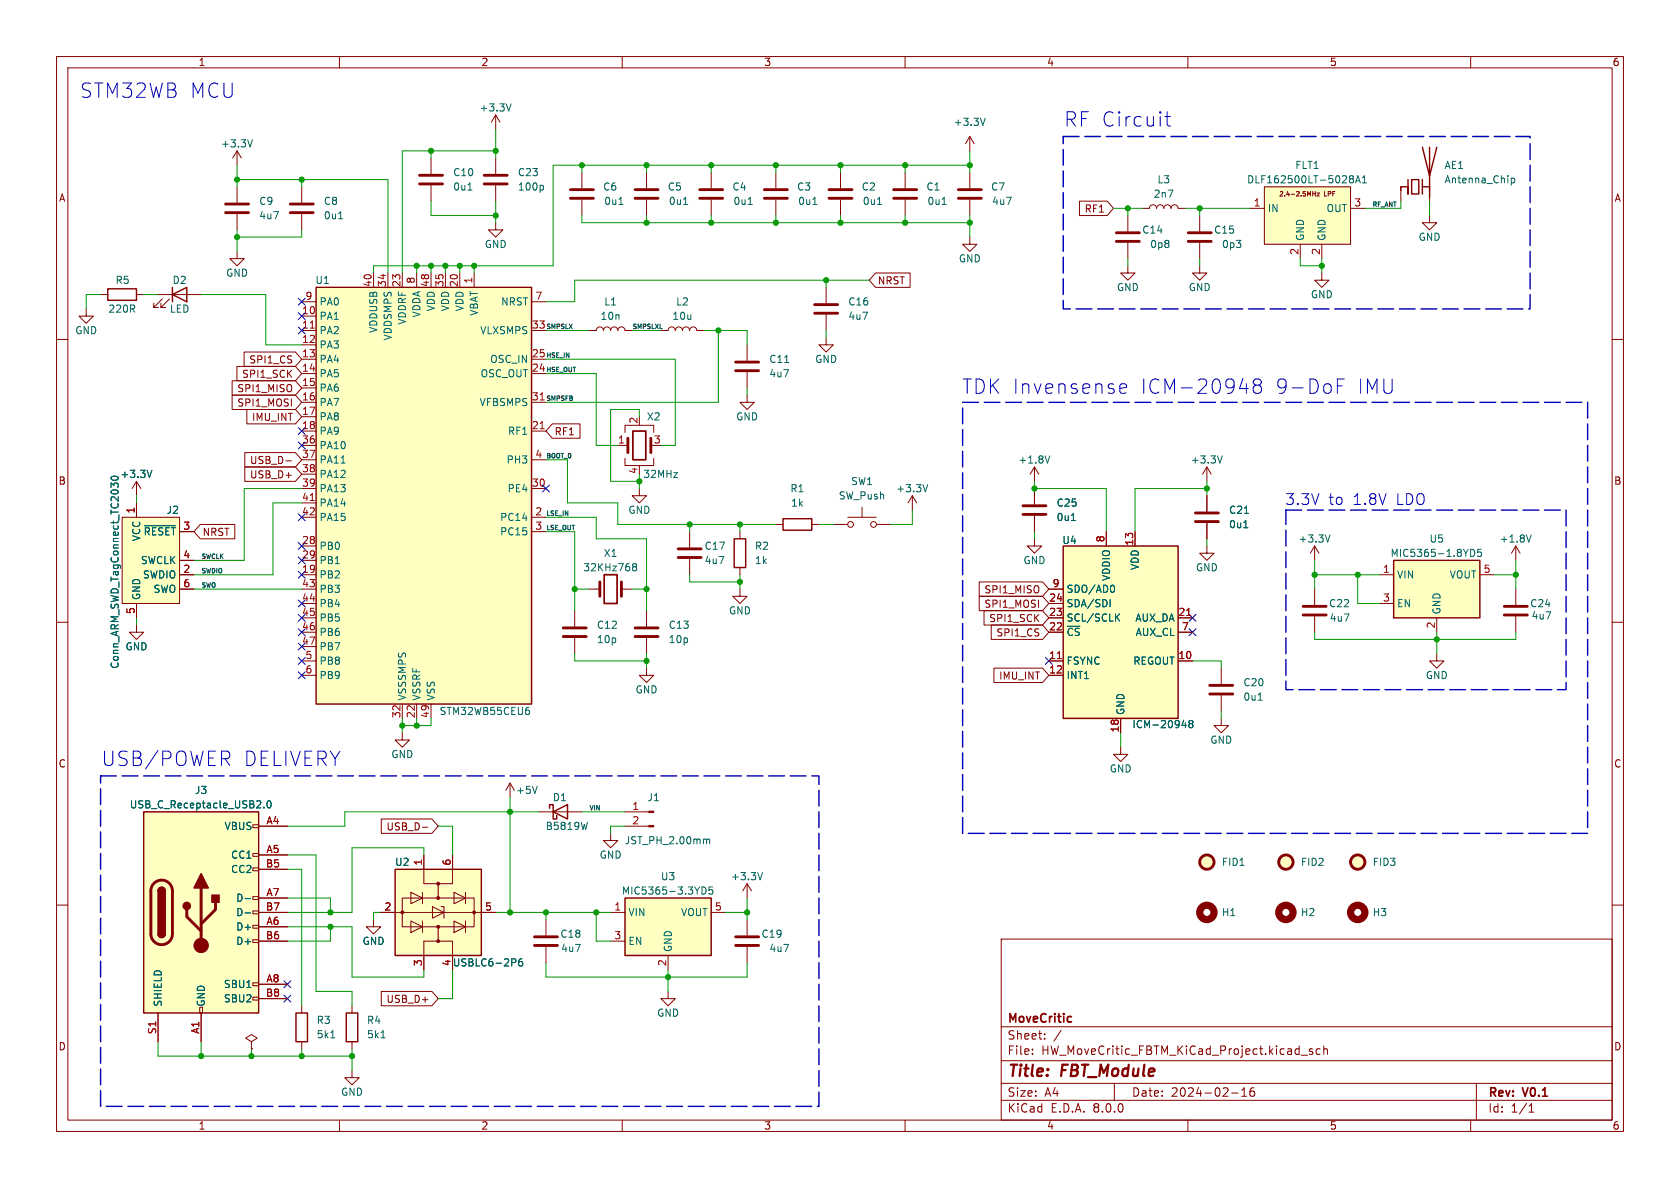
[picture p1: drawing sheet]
<svg xmlns="http://www.w3.org/2000/svg" width="297mm" height="210mm" viewBox="0 0 297 210" stroke-linecap="round" stroke-linejoin="round" font-family="sans-serif">
<defs><g id="words">
<g font-size="3.5" fill="#0000c2">
<text x="14" y="17.5">STM32WB MCU</text>
<text x="188" y="22.6">RF Circuit</text>
<text x="169.9" y="69.9">TDK Invensense</text>
<text x="201.4" y="69.9">ICM-20948</text>
<text x="225.2" y="69.9">9-DoF</text>
<text x="239.6" y="69.9">IMU</text>
<text x="17.8" y="135.6">USB/POWER</text>
<text x="42.9" y="135.6">DELIVERY</text>
</g>
<g font-size="2.8" fill="#840000">
<text x="178" y="190.9">Title:</text>
<text x="187.7" y="190.9">FBT_Module</text>
</g>
<g font-size="2.7" fill="#0000c2">
<text x="227.1" y="89.4">3.3V</text>
<text x="234.8" y="89.4">to</text>
<text x="239.1" y="89.4">1.8V</text>
<text x="246.8" y="89.4">LDO</text>
</g>
<g font-size="2.1" fill="#840000">
<text x="178" y="184">Sheet:</text>
<text x="178" y="181.2">MoveCritic</text>
<text x="178" y="186.7">File:</text>
<text x="184.1" y="186.7">HW_MoveCritic_FBTM_KiCad_Project.kicad_sch</text>
<text x="178" y="196.9">KiCad</text>
<text x="178" y="194.1">Size:</text>
<text x="184.7" y="194.1">A4</text>
<text x="185.7" y="196.9">E.D.A.</text>
<text x="193.3" y="196.9">8.0.0</text>
<text x="200" y="194.1">Date:</text>
<text x="207" y="194.1">2024-02-16</text>
<text x="263" y="194.3">Rev:</text>
<text x="263" y="196.9">Id:</text>
<text x="267.1" y="196.9">1/1</text>
<text x="269.4" y="194.3">V0.1</text>
</g>
<g font-size="1.8" fill="#840000">
<text x="35" y="11.9">1</text>
<text x="85" y="11.9">2</text>
<text x="135" y="11.9">3</text>
<text x="185" y="11.9">4</text>
<text x="235" y="11.9">5</text>
<text x="285" y="11.9">6</text>
<text x="10.3" y="35.9">A</text>
<text x="285.3" y="35.9">A</text>
<text x="191.6" y="37.8">RF1</text>
<text x="155.1" y="50.5">NRST</text>
<text x="44" y="64.5">SPI1_CS</text>
<text x="41.9" y="69.5">SPI1_MISO</text>
<text x="42.7" y="67">SPI1_SCK</text>
<text x="41.9" y="72.1">SPI1_MOSI</text>
<text x="44.5" y="74.6">IMU_INT</text>
<text x="97.9" y="77.2">RF1</text>
<text x="44.1" y="82.2">USB_D-</text>
<text x="10.3" y="85.9">B</text>
<text x="44.1" y="84.8">USB_D+</text>
<text x="285.3" y="85.9">B</text>
<text x="35.7" y="94.9">NRST</text>
<text x="173.9" y="107.6">SPI1_MOSI</text>
<text x="173.9" y="105.1">SPI1_MISO</text>
<text x="174.8" y="110.2">SPI1_SCK</text>
<text x="176" y="112.7">SPI1_CS</text>
<text x="176.5" y="120.3">IMU_INT</text>
<text x="10.3" y="135.9">C</text>
<text x="285.3" y="135.9">C</text>
<text x="68.2" y="147">USB_D-</text>
<text x="68.2" y="177.5">USB_D+</text>
<text x="10.3" y="185.9">D</text>
<text x="285.3" y="185.9">D</text>
<text x="35" y="199.9">1</text>
<text x="85" y="199.9">2</text>
<text x="135" y="199.9">3</text>
<text x="185" y="199.9">4</text>
<text x="235" y="199.9">5</text>
<text x="285" y="199.9">6</text>
</g>
<g font-size="1.8" fill="#006464">
<text x="84.7" y="19.9">+3.3V</text>
<text x="168.5" y="22.5">+3.3V</text>
<text x="39" y="26.3">+3.3V</text>
<text x="80" y="31.3">C10</text>
<text x="80" y="33.9">0u1</text>
<text x="91.4" y="33.9">100p</text>
<text x="91.4" y="31.3">C23</text>
<text x="106.5" y="33.9">C6</text>
<text x="118" y="33.9">C5</text>
<text x="129.4" y="33.9">C4</text>
<text x="140.8" y="33.9">C3</text>
<text x="152.2" y="33.9">C2</text>
<text x="163.7" y="33.9">C1</text>
<text x="175.1" y="33.9">C7</text>
<text x="203.9" y="35.2">2n7</text>
<text x="204.5" y="32.6">L3</text>
<text x="220.4" y="32.6">DLF162500LT-5028A1</text>
<text x="228.9" y="30.1">FLT1</text>
<text x="255.3" y="30.1">AE1</text>
<text x="255.3" y="32.6">Antenna_Chip</text>
<text x="45.7" y="36.4">C9</text>
<text x="45.7" y="39">4u7</text>
<text x="57.2" y="36.4">C8</text>
<text x="57.2" y="39">0u1</text>
<text x="106.7" y="36.4">0u1</text>
<text x="118.1" y="36.4">0u1</text>
<text x="129.6" y="36.4">0u1</text>
<text x="141" y="36.4">0u1</text>
<text x="152.4" y="36.4">0u1</text>
<text x="163.9" y="36.4">0u1</text>
<text x="175.3" y="36.4">4u7</text>
<text x="201.8" y="41.5">C14</text>
<text x="214.5" y="41.5">C15</text>
<text x="224" y="37.7">IN</text>
<text x="234.4" y="37.7">OUT</text>
<text x="85.6" y="44">GND</text>
<text x="169.4" y="46.6">GND</text>
<text x="203.2" y="44">0p8</text>
<text x="215.9" y="44">0p3</text>
<text x="230.7" y="42.7" transform="rotate(-90 230.7 42.7)">GND</text>
<text x="234.5" y="42.7" transform="rotate(-90 234.5 42.7)">GND</text>
<text x="250.7" y="42.8">GND</text>
<text x="20.3" y="50.4">R5</text>
<text x="30.4" y="50.4">D2</text>
<text x="39.9" y="49.1">GND</text>
<text x="55.7" y="50.4">U1</text>
<text x="197.4" y="51.7">GND</text>
<text x="210.1" y="51.7">GND</text>
<text x="231.6" y="52.9">GND</text>
<text x="13.2" y="59.3">GND</text>
<text x="19.1" y="55.5">220R</text>
<text x="29.9" y="55.5">LED</text>
<text x="56.4" y="56.7">PA1</text>
<text x="56.4" y="59.3">PA2</text>
<text x="56.4" y="54.2">PA0</text>
<text x="66.9" y="58.9" transform="rotate(-90 66.9 58.9)">VDDUSB</text>
<text x="72" y="57.5" transform="rotate(-90 72 57.5)">VDDRF</text>
<text x="74.5" y="56.2" transform="rotate(-90 74.5 56.2)">VDDA</text>
<text x="77.1" y="55.1" transform="rotate(-90 77.1 55.1)">VDD</text>
<text x="79.6" y="55.1" transform="rotate(-90 79.6 55.1)">VDD</text>
<text x="82.1" y="55.1" transform="rotate(-90 82.1 55.1)">VDD</text>
<text x="84.7" y="55.9" transform="rotate(-90 84.7 55.9)">VBAT</text>
<text x="84.8" y="59.3">VLXSMPS</text>
<text x="88.5" y="54.2">NRST</text>
<text x="106.1" y="56.7">10n</text>
<text x="106.7" y="54.2">L1</text>
<text x="118.8" y="56.7">10u</text>
<text x="119.4" y="54.2">L2</text>
<text x="149.9" y="54.2">C16</text>
<text x="149.9" y="56.7">4u7</text>
<text x="56.4" y="61.8">PA3</text>
<text x="56.4" y="64.4">PA4</text>
<text x="69.4" y="60.3" transform="rotate(-90 69.4 60.3)">VDDSMPS</text>
<text x="86.6" y="64.4">OSC_IN</text>
<text x="135.9" y="64.4">C11</text>
<text x="144" y="64.4">GND</text>
<text x="56.4" y="66.9">PA5</text>
<text x="56.4" y="69.4">PA6</text>
<text x="56.4" y="72">PA7</text>
<text x="84.7" y="72">VFBSMPS</text>
<text x="84.9" y="66.9">OSC_OUT</text>
<text x="135.9" y="66.9">4u7</text>
<text x="56.4" y="74.5">PA8</text>
<text x="56.4" y="77.1">PA9</text>
<text x="89.7" y="77.1">RF1</text>
<text x="114.3" y="74.5">X2</text>
<text x="130" y="74.5">GND</text>
<text x="56.4" y="79.6">PA10</text>
<text x="56.4" y="82.1">PA11</text>
<text x="89.5" y="82.1">PH3</text>
<text x="179.9" y="82.1">+1.8V</text>
<text x="210.4" y="82.1">+3.3V</text>
<text x="21.2" y="84.7">+3.3V</text>
<text x="56.4" y="84.7">PA12</text>
<text x="56.4" y="87.2">PA13</text>
<text x="56.4" y="89.8">PA14</text>
<text x="89.6" y="87.2">PE4</text>
<text x="113.6" y="84.7">32MHz</text>
<text x="139.6" y="87.2">R1</text>
<text x="139.7" y="89.8">1k</text>
<text x="148.2" y="88.5">SW_Push</text>
<text x="150.4" y="86">SW1</text>
<text x="158.3" y="87.2">+3.3V</text>
<text x="186.7" y="89.8">C25</text>
<text x="25" y="95.8" transform="rotate(-90 25 95.8)">VCC</text>
<text x="25.3" y="94.8">~{RESET}</text>
<text x="29.4" y="91">J2</text>
<text x="56.4" y="92.3">PA15</text>
<text x="88.3" y="92.3">PC14</text>
<text x="88.3" y="94.8">PC15</text>
<text x="111" y="91">GND</text>
<text x="186.7" y="92.3">0u1</text>
<text x="217.2" y="91">C21</text>
<text x="217.2" y="93.6">0u1</text>
<text x="24.8" y="99.9">SWCLK</text>
<text x="56.4" y="97.4">PB0</text>
<text x="56.4" y="99.9">PB1</text>
<text x="103" y="101.2">32KHz768</text>
<text x="106.6" y="98.7">X1</text>
<text x="124.5" y="97.4">C17</text>
<text x="124.5" y="99.9">4u7</text>
<text x="133.4" y="97.4">R2</text>
<text x="133.4" y="99.9">1k</text>
<text x="180.8" y="99.9">GND</text>
<text x="187.7" y="96.4">U4</text>
<text x="201.5" y="100.9" transform="rotate(-90 201.5 100.9)">VDD</text>
<text x="211.3" y="101.2">GND</text>
<text x="229.5" y="96.1">+3.3V</text>
<text x="245.7" y="98.7">MIC5365-1.8YD5</text>
<text x="252.6" y="96.1">U5</text>
<text x="265" y="96.1">+1.8V</text>
<text x="25" y="106.2" transform="rotate(-90 25 106.2)">GND</text>
<text x="25.2" y="102.5">SWDIO</text>
<text x="27" y="105">SWO</text>
<text x="56.4" y="102.5">PB2</text>
<text x="56.4" y="105">PB3</text>
<text x="56.4" y="107.5">PB4</text>
<text x="188.5" y="107.5">SDA/SDI</text>
<text x="188.5" y="105">SDO/AD0</text>
<text x="196.4" y="102.8" transform="rotate(-90 196.4 102.8)">VDDIO</text>
<text x="234.9" y="107.5">C22</text>
<text x="246.9" y="102.5">VIN</text>
<text x="246.9" y="107.5">EN</text>
<text x="256.2" y="102.5">VOUT</text>
<text x="270.4" y="107.5">C24</text>
<text x="56.4" y="110.1">PB5</text>
<text x="56.4" y="112.6">PB6</text>
<text x="105.4" y="111.4">C12</text>
<text x="105.4" y="113.9">10p</text>
<text x="118.1" y="111.4">C13</text>
<text x="118.1" y="113.9">10p</text>
<text x="128.8" y="108.8">GND</text>
<text x="188.5" y="112.6">~{CS}</text>
<text x="188.5" y="110.1">SCL/SCLK</text>
<text x="200.6" y="110.1">AUX_DA</text>
<text x="200.7" y="112.6">AUX_CL</text>
<text x="235" y="110.1">4u7</text>
<text x="254.9" y="108.7" transform="rotate(-90 254.9 108.7)">GND</text>
<text x="270.7" y="109.7">4u7</text>
<text x="21.2" y="118.3" transform="rotate(-90 21.2 118.3)">Conn_ARM_SWD_TagConnect_TC2030</text>
<text x="22.1" y="115.2">GND</text>
<text x="56.4" y="115.2">PB7</text>
<text x="56.4" y="117.7">PB8</text>
<text x="188.5" y="117.7">FSYNC</text>
<text x="200.3" y="117.7">REGOUT</text>
<text x="56.4" y="120.2">PB9</text>
<text x="72" y="124" transform="rotate(-90 72 124)">VSSSMPS</text>
<text x="74.5" y="124" transform="rotate(-90 74.5 124)">VSSRF</text>
<text x="77.1" y="124" transform="rotate(-90 77.1 124)">VSS</text>
<text x="112.3" y="122.8">GND</text>
<text x="188.5" y="120.2">INT1</text>
<text x="219.7" y="121.5">C20</text>
<text x="219.7" y="124.1">0u1</text>
<text x="252" y="120.2">GND</text>
<text x="77.6" y="126.6">STM32WB55CEU6</text>
<text x="199" y="126.5" transform="rotate(-90 199 126.5)">GND</text>
<text x="200.1" y="128.9">ICM-20948</text>
<text x="213.9" y="131.7">GND</text>
<text x="69.1" y="134.2">GND</text>
<text x="196.1" y="136.8">GND</text>
<text x="22.8" y="143.1">USB_C_Receptacle_USB2.0</text>
<text x="34.4" y="140.6">J3</text>
<text x="91.1" y="140.6">+5V</text>
<text x="97.6" y="141.8">D1</text>
<text x="114.4" y="141.8">J1</text>
<text x="39.6" y="146.9">VBUS</text>
<text x="96.4" y="146.9">B5819W</text>
<text x="110.4" y="149.5">JST_PH_2.00mm</text>
<text x="40.8" y="152">CC1</text>
<text x="40.8" y="154.5">CC2</text>
<text x="69.7" y="153.3">U2</text>
<text x="105.9" y="152">GND</text>
<text x="116.7" y="155.8">U3</text>
<text x="129.1" y="155.8">+3.3V</text>
<text x="215.9" y="153.3">FID1</text>
<text x="229.9" y="153.3">FID2</text>
<text x="242.6" y="153.3">FID3</text>
<text x="41.7" y="159.6">D-</text>
<text x="109.8" y="158.3">MIC5365-3.3YD5</text>
<text x="41.7" y="164.7">D+</text>
<text x="41.7" y="167.2">D+</text>
<text x="41.7" y="162.2">D-</text>
<text x="64" y="167.2">GND</text>
<text x="99" y="166">C18</text>
<text x="111" y="162.2">VIN</text>
<text x="111" y="167.2">EN</text>
<text x="120.3" y="162.2">VOUT</text>
<text x="134.5" y="166">C19</text>
<text x="215.9" y="162.2">H1</text>
<text x="229.9" y="162.2">H2</text>
<text x="242.6" y="162.2">H3</text>
<text x="80" y="171">USBLC6-2P6</text>
<text x="99.1" y="168.5">4u7</text>
<text x="119" y="168.4" transform="rotate(-90 119 168.4)">GND</text>
<text x="135.9" y="168.5">4u7</text>
<text x="28.8" y="178.1" transform="rotate(-90 28.8 178.1)">SHIELD</text>
<text x="36.4" y="178.1" transform="rotate(-90 36.4 178.1)">GND</text>
<text x="39.5" y="174.9">SBU1</text>
<text x="39.5" y="177.4">SBU2</text>
<text x="116.1" y="179.9">GND</text>
<text x="55.9" y="181.2">R3</text>
<text x="55.9" y="183.7">5k1</text>
<text x="64.8" y="181.2">R4</text>
<text x="64.8" y="183.7">5k1</text>
<text x="60.2" y="193.9">GND</text>
</g>
<g font-size="1.8" fill="#a90000">
<text x="221.5" y="36.6">1</text>
<text x="239.3" y="36.6">3</text>
<text x="229.6" y="45.2" transform="rotate(-90 229.6 45.2)">2</text>
<text x="233.4" y="45.2" transform="rotate(-90 233.4 45.2)">2</text>
<text x="53.9" y="53.1">9</text>
<text x="65.8" y="50.8" transform="rotate(-90 65.8 50.8)">40</text>
<text x="68.3" y="50.8" transform="rotate(-90 68.3 50.8)">34</text>
<text x="70.9" y="50.8" transform="rotate(-90 70.9 50.8)">23</text>
<text x="73.4" y="50.2" transform="rotate(-90 73.4 50.2)">8</text>
<text x="75.9" y="50.8" transform="rotate(-90 75.9 50.8)">48</text>
<text x="78.5" y="50.8" transform="rotate(-90 78.5 50.8)">35</text>
<text x="81" y="50.8" transform="rotate(-90 81 50.8)">20</text>
<text x="83.6" y="50.2" transform="rotate(-90 83.6 50.2)">1</text>
<text x="94.5" y="53.1">7</text>
<text x="53.3" y="55.6">10</text>
<text x="53.3" y="58.2">11</text>
<text x="93.9" y="58.2">33</text>
<text x="53.3" y="60.7">12</text>
<text x="53.3" y="63.2">13</text>
<text x="53.3" y="65.8">14</text>
<text x="93.9" y="65.8">24</text>
<text x="93.9" y="63.2">25</text>
<text x="53.3" y="68.3">15</text>
<text x="53.3" y="70.9">16</text>
<text x="93.9" y="70.9">31</text>
<text x="53.3" y="73.4">17</text>
<text x="53.3" y="75.9">18</text>
<text x="93.9" y="75.9">21</text>
<text x="112.8" y="75" transform="rotate(-90 112.8 75)">2</text>
<text x="53.3" y="78.5">36</text>
<text x="53.3" y="81">37</text>
<text x="53.3" y="83.6">38</text>
<text x="94.5" y="81">4</text>
<text x="109.1" y="78.5">1</text>
<text x="112.8" y="83.9" transform="rotate(-90 112.8 83.9)">4</text>
<text x="115.5" y="78.5">3</text>
<text x="53.3" y="86.1">39</text>
<text x="53.3" y="88.6">41</text>
<text x="93.9" y="86.1">30</text>
<text x="23.9" y="90.9" transform="rotate(-90 23.9 90.9)">1</text>
<text x="32.3" y="93.7">3</text>
<text x="53.3" y="91.2">42</text>
<text x="94.5" y="91.2">2</text>
<text x="94.5" y="93.7">3</text>
<text x="195.3" y="96" transform="rotate(-90 195.3 96)">8</text>
<text x="32.3" y="101.3">2</text>
<text x="32.3" y="98.8">4</text>
<text x="53.3" y="101.3">19</text>
<text x="53.3" y="96.3">28</text>
<text x="53.3" y="98.8">29</text>
<text x="200.4" y="96.6" transform="rotate(-90 200.4 96.6)">13</text>
<text x="244.4" y="101.3">1</text>
<text x="262.2" y="101.3">5</text>
<text x="32.3" y="103.9">6</text>
<text x="53.3" y="103.9">43</text>
<text x="53.3" y="106.4">44</text>
<text x="185.4" y="106.4">24</text>
<text x="186" y="103.9">9</text>
<text x="244.4" y="106.4">3</text>
<text x="23.9" y="108.7" transform="rotate(-90 23.9 108.7)">5</text>
<text x="53.3" y="109">45</text>
<text x="53.3" y="111.5">46</text>
<text x="185.4" y="111.5">22</text>
<text x="185.4" y="109">23</text>
<text x="208.2" y="109">21</text>
<text x="208.8" y="111.5">7</text>
<text x="253.7" y="111.2" transform="rotate(-90 253.7 111.2)">2</text>
<text x="53.3" y="114">47</text>
<text x="53.9" y="116.6">5</text>
<text x="53.9" y="119.1">6</text>
<text x="185.4" y="116.6">11</text>
<text x="185.4" y="119.1">12</text>
<text x="208.2" y="116.6">10</text>
<text x="70.9" y="127" transform="rotate(-90 70.9 127)">32</text>
<text x="73.4" y="127" transform="rotate(-90 73.4 127)">22</text>
<text x="75.9" y="127" transform="rotate(-90 75.9 127)">49</text>
<text x="197.9" y="129.6" transform="rotate(-90 197.9 129.6)">18</text>
<text x="111.7" y="143.3">1</text>
<text x="47" y="145.8">A4</text>
<text x="111.7" y="145.8">2</text>
<text x="46.9" y="153.4">B5</text>
<text x="47" y="150.9">A5</text>
<text x="74.7" y="153.1" transform="rotate(-90 74.7 153.1)">1</text>
<text x="79.8" y="153.1" transform="rotate(-90 79.8 153.1)">6</text>
<text x="46.9" y="161">B7</text>
<text x="47" y="158.5">A7</text>
<text x="67.9" y="161">2</text>
<text x="85.7" y="161">5</text>
<text x="108.5" y="161">1</text>
<text x="126.3" y="161">5</text>
<text x="46.9" y="166.1">B6</text>
<text x="47" y="163.6">A6</text>
<text x="108.5" y="166.1">3</text>
<text x="47" y="173.7">A8</text>
<text x="74.7" y="170.9" transform="rotate(-90 74.7 170.9)">3</text>
<text x="79.8" y="170.9" transform="rotate(-90 79.8 170.9)">4</text>
<text x="117.9" y="170.9" transform="rotate(-90 117.9 170.9)">2</text>
<text x="46.9" y="176.3">B8</text>
<text x="27.7" y="182.9" transform="rotate(-90 27.7 182.9)">S1</text>
<text x="35.3" y="182.9" transform="rotate(-90 35.3 182.9)">A1</text>
</g>
<g font-size="1.1" fill="#840000">
<text x="225.7" y="34.9">2.4-2.5MHz</text>
<text x="233.8" y="34.9">LPF</text>
</g>
<g font-size="1.1" fill="#0f0f0f">
<text x="242.6" y="36.6">RF_ANT</text>
<text x="96.5" y="58.2">SMPSLX</text>
<text x="111.8" y="58.2">SMPSLXL</text>
<text x="96.5" y="65.8">HSE_OUT</text>
<text x="96.5" y="63.3">HSE_IN</text>
<text x="96.5" y="70.9">SMPSFB</text>
<text x="96.5" y="81.1">BOOT_0</text>
<text x="96.5" y="91.2">LSE_IN</text>
<text x="96.5" y="93.8">LSE_OUT</text>
<text x="35.6" y="98.8">SWCLK</text>
<text x="35.6" y="101.4">SWDIO</text>
<text x="35.6" y="103.9">SWO</text>
<text x="104.1" y="143.3">VIN</text>
</g>
</g></defs>
<g fill="none" stroke="#840000" stroke-width=".18">
<path d="M10 10h277v190h-277zM12 12h273v186h-273zM60 10v2M110 10v2M160 10v2M210 10v2M260 10v2M87.6 39.4v1.2h1.3l-1.3 1.3-1.2-1.3h1.2M102.9 30.5v2.8M102.9 35.3v2.8M125.7 30.5v2.8M125.7 35.3v2.8"/>
<path d="M137.2 30.5v2.8M137.2 35.3v2.8M148.6 30.5v2.8M148.6 35.3v2.8M160 30.5v2.8M160 35.3v2.8M10 60h2M285 60h2M132.1 61v2.8M132.1 65.8v2.8M10 110h2M285 110h2"/>
<path d="M10 160h2M285 160h2M177 166h108v32h-108zM60 198v2M62.2 189.2v1.3h-1.2l1.2 1.3 1.3-1.3h-1.3M110 198v2M160 198v2M177 194.5h108M177 191.5h108M177 187.5h108M177 181.5h108M182.5 186.3v.1"/>
<path d="M182.5 185.5v.1M184.7 183.6v.1M184.7 182.8v.1M187.6 182.1l-1.3 2M197 191.5v3M210 198v2M217.7 193.2h1.2M219.5 193.8h.9M219.5 192.7l.5-.4v1.5M221.7 192.3a.59 .59 0 0 0-.7 .6v.6l.1 .2 .4 .1 .2-.1 .1-.5-.1-.3h-.5l-.2 .3M230 186.5h1.2M232 185.5l-.3-.1-.2 .2v.2l.5 .2v.3h-.5"/>
<path d="M233.4 185.5l-.4-.1-.3 .3v.4l.1 .2h.6M234 185.5l.2-.1 .4 .1 .1 .9M234 184.9v1.5M260 198v2M261 191.5v6.5M270.3 196.6h.9M270.3 195.5l.4-.4v1.5"/>
</g>
<path d="M189.3 179.7l.1 .1M189.4 180.6l-.1 .1" fill="none" stroke="#840000" stroke-width=".3"/>
<path d="M100.8 35.1h4.1M100.8 33.5h4.1M123.7 35.1h4.1M123.7 33.5h4.1M135.1 35.1h4.1M135.1 33.5h4.1M146.6 35.1h4M146.6 33.5h4M158 35.1h4.1M158 33.5h4.1M130 65.5h4.1M130 64h4.1" fill="none" stroke="#840000" stroke-width=".51"/>
<path d="M109.4 36.1h.7M132.3 36.1h.7M143.7 36.1h.7M155.1 36.1h.8M166.6 36.1h.7M138.7 64.1h.7" fill="none" stroke="#006464" stroke-width=".18"/>
<path d="M69.8 153.7h15.3v15.2h-15.3z" fill="#ffffc2"/>
<path d="M30.5 52.1l2.5-1.3v2.5zM30.5 50.8v2.5M138.4 91.7h5.1v2h-5.1zM69.8 153.7h15.3v15.2h-15.3z" fill="none" stroke="#840000" stroke-width=".25"/>
<g fill="#840000" stroke="#840000" stroke-width=".18">
<circle cx="77.5" cy="156.2" r=".25"/>
<circle cx="77.5" cy="158.7" r=".25"/>
<circle cx="71.1" cy="161.3" r=".25"/>
<circle cx="83.8" cy="161.3" r=".25"/>
<circle cx="77.5" cy="163.8" r=".25"/>
<circle cx="77.5" cy="166.4" r=".25"/>
</g>
<g fill="none" stroke="#840000" stroke-width=".18">
<path d="M27.9 52.1h7.7M28.7 52.8l-1.5 1.6h.7h-.7v-.8M30 52.8l-1.6 1.6h.8h-.8v-.8M146 59.7v1.3h-1.2l1.2 1.2 1.3-1.2h-1.3M146 50.8v2.8M146 55.6v2.8M137.2 92.7h1.2M143.5 92.7h1.3M147.3 92.7h2.6M149.9 91.4h5M152.4 89.7v1.7M154.9 92.7h2.6"/>
<path d="M71.1 158.8h12.7v5h-12.7zM72.6 157.7l2.1 1.1-2.1 1zM74.7 157.7v2.1M74.9 151.1v5.1h2.6M80 151.1v5.1h-2.5v2.6M80.3 157.7l2 1.1-2 1zM82.3 157.7v2.1M67.3 161.3h20.3M72.6 162.8l2.1 1-2.1 1zM74.7 162.8v2M76.5 160.3l2 1-2 1zM77.5 163.8v2.6h2.5v5.1"/>
<path d="M77.5 166.4h-2.6v5.1M78 160.3h.5v2M80.3 162.8l2 1-2 1zM82.3 162.8v2M44.4 184.2l1.1-.7-1.1-.6-1 .6 1 .7v1.2M44.4 185.4h.1"/>
<circle cx="150.4" cy="92.7" r=".51"/>
<circle cx="154.4" cy="92.7" r=".51"/>
</g>
<path d="M91.1 169.6l.1 .1-.1 .4M92.3 169.5l-.4 .1a.85 .85 0 0 0 0 1.2l.4-.2 .1-.4-.2-.2h-.4l-.1 .2" fill="none" stroke="#006464" stroke-width=".18"/>
<path d="M144 55.4h4.1M144 53.8h4.1" fill="none" stroke="#840000" stroke-width=".51"/>
<path d="M25.4 143.5h20.3v35.6h-20.3z" fill="#ffffc2"/>
<g fill="none" stroke="#840000" stroke-width=".18">
<path d="M44.7 158.5h1v.5h-1zM44.7 153.4h1v.5h-1zM44.7 150.9h1v.5h-1zM44.7 145.8h1v.5h-1zM45.7 146.1h5.1M45.7 151.1h5.1M45.7 158.8h5.1M45.7 153.7h5.1M27.9 179.1v5.1M35.3 178.1h.5v1h-.5zM35.6 179.1v5.1M44.7 176.3h1v.5h-1z"/>
<path d="M44.7 173.7h1v.5h-1zM44.7 166.1h1v.5h-1zM44.7 163.6h1v.5h-1zM44.7 161h1v.5h-1zM45.7 163.8h5.1M45.7 174h5.1M45.7 166.4h5.1M45.7 161.3h5.1M45.7 176.5h5.1"/>
</g>
<path d="M25.4 143.5h20.3v35.6h-20.3zM27.9 157.5a.64 .64 0 0 1 .7-.7 .64 .64 0 0 1 .6 .7M27.9 165.1a.64 .64 0 0 0 .7 .6 .64 .64 0 0 0 .6-.6" fill="none" stroke="#840000" stroke-width=".25"/>
<path d="M27.2 156.1a1.91 1.91 0 0 1 2.1-.4 1.91 1.91 0 0 1 1.2 1.8v7.6a1.91 1.91 0 0 1-1.9 1.9 1.91 1.91 0 0 1-1.9-1.9v-7.8l.1-.6zM35.6 157v10.1M38.1 159.5v1.3l-2.5 2.5M33 160.8v1.3l2.6 2.5" fill="none" stroke="#840000" stroke-width=".51"/>
<g fill="#840000" stroke="#840000" stroke-width=".25">
<path d="M27.9 165.1h1.3a.64 .64 0 0 1-.6 .6 .64 .64 0 0 1-.7-.6z"/>
<path d="M27.9 157.5h1.3v7.6h-1.3z"/>
<path d="M28.1 157a.64 .64 0 0 1 .7-.1 .64 .64 0 0 1 .4 .6h-1.3z"/>
<path d="M35.6 154.4l1.2 2.6h-2.5z"/>
<path d="M37.5 158.2h1.2v1.3h-1.2z"/>
<circle cx="33" cy="160.1" r=".63"/>
</g>
<circle cx="35.6" cy="167.1" r="1.27" fill="#840000" stroke="#840000" stroke-width=".18"/>
<path d="M43.3 158.8h1M46.7 142.7v.1M47.3 141.7l.2-.2a.68 .68 0 0 1 .4 .7 .68 .68 0 0 1-.4 .6l-.2-.1-.1-.4zM43.3 161.4h1" fill="none" stroke="#006464" stroke-width=".18"/>
<path d="M188 96.5h20.3v30.5h-20.3z" fill="#ffffc2"/>
<path d="M19 51.1h5.1v2h-5.1zM129.8 95.3h2v5h-2zM188 96.5h20.3v30.5h-20.3zM97.2 142.9v-.7h.6v2.6h.6v-.7M97.8 143.5l2.5-1.3v2.6zM52.3 179.1h2.1v5.1h-2.1zM61.2 179.1h2v5.1h-2z" fill="none" stroke="#840000" stroke-width=".25"/>
<g fill="none" stroke="#840000" stroke-width=".18">
<path d="M114.3 30.5v2.8M114.3 35.3v2.8M17.8 52.1h1.2M24.1 52.1h1.3M171.4 41.9v1.3h-1.2l1.2 1.3 1.3-1.3h-1.3M132.1 69.9v1.2h-1.3l1.3 1.3 1.2-1.3h-1.2M130.8 94v1.3M182.9 95.3v1.2h-1.3l1.3 1.3 1.2-1.3h-1.2M182.9 86.4v2.8M182.9 91.2v2.8M195.6 94v2.5M200.7 94v2.5"/>
<path d="M130.8 100.3v1.3M185.4 116.8h2.6M185.4 119.4h2.6M185.4 109.2h2.6M185.4 111.8h2.6M185.4 106.7h2.6M185.4 104.1h2.6M208.3 116.8h2.5M208.3 109.2h2.5M208.3 111.8h2.5M232.4 104.1v2.8M232.4 109v2.8"/>
<path d="M198.1 127v2.5M95.2 143.5h7.7M53.3 177.8v1.3M62.2 177.8v1.3M96.5 162.6v2.8M96.5 167.4v2.8M53.3 184.2v1.2M62.2 184.2v1.2"/>
</g>
<path d="M186.9 116.4h.8M209.8 108.8h.7" fill="none" stroke="#a90000" stroke-width=".18"/>
<g fill="none" stroke="#006464" stroke-width=".18">
<path d="M120.8 36.1h.8M189.4 92h.7M196.2 106v1.3M196.7 103.4a.79 .79 0 0 1 0 1.3M197.4 109.1l.5 .7M197.9 108.5l-.7 .8M209 128.2h.8M209.6 127.8v.8M210.4 127.9l-.2-.2 .2-.3h.3l.2 .2-.2 .3M210.4 127.9l-.2 .3v.3l.2 .1h.3l.2-.2v-.2l-.2-.3M210.4 127.9h.3M103.8 145.4l-.3 1.2"/>
<path d="M58.5 183.5h.7M67.4 183.5h.7"/>
</g>
<path d="M112.3 35.1h4M112.3 33.5h4M180.8 90.9h4.1M180.8 89.4h4.1M230.4 108.7h4M230.4 107.2h4M94.5 167.1h4.1M94.5 165.6h4.1" fill="none" stroke="#840000" stroke-width=".51"/>
<path d="M110.5 158.8h15.2v10.1h-15.2z" fill="#ffffc2"/>
<path d="M110.5 158.8h15.2v10.1h-15.2z" fill="none" stroke="#840000" stroke-width=".25"/>
<g fill="none" stroke="#840000" stroke-width=".18">
<path d="M171.4 24.1v2.6M171.4 30.5v2.8M171.4 35.3v2.8M171.4 24.1l.8 1.3M171.4 24.1l-.7 1.3M121.9 94v2.8M121.9 98.8v2.8M161.3 87.6l-.8 1.3M161.3 87.6v2.6M161.3 87.6l.8 1.3M182.9 82.6l-.8 1.2M182.9 82.6v2.5"/>
<path d="M182.9 82.6l.7 1.2M268 96.5v2.6M268 96.5l-.8 1.3M268 96.5l.7 1.3M254 115.6v1.2h-1.3l1.3 1.3 1.3-1.3h-1.3M268 104.1v2.8M268 109v2.8M198.1 132.1v1.3h-1.3l1.3 1.2 1.3-1.2h-1.3M107.9 147.3v1.3h1.3l-1.3 1.3-1.2-1.3h1.2M110.5 146.1h4.2M110.5 143.5h4.2M107.9 161.3h2.6"/>
<path d="M107.9 166.4h2.6M118.1 168.9v2.6M125.7 161.3h2.6"/>
</g>
<path d="M174.2 20.9l-.5 1.3M164 85.7l-.4 1.2M185.6 80.6l-.4 1.3M270.7 94.6l-.4 1.2M124.1 156.8a.64 .64 0 0 1 .7 .6 .64 .64 0 0 1-.7 .7zM124.7 148.3l.2 .2M124.9 148.5v.7M124.9 148.5l.2-.2 .3 .1 .1 .8M126 156.8h-.6l-.1 .6 .2-.1h.4l.1 .2v.4l-.2 .2-.5-.2" fill="none" stroke="#006464" stroke-width=".18"/>
<g fill="#840000" stroke="#840000" stroke-width=".18">
<path d="M114.7 145.9h.9v.3h-.9z"/>
<path d="M114.7 143.4h.9v.2h-.9z"/>
</g>
<path d="M169.4 35.1h4.1M169.4 33.5h4.1M119.9 98.6h4.1M119.9 97h4.1M265.9 108.7h4.1M265.9 107.2h4.1" fill="none" stroke="#840000" stroke-width=".51"/>
<path d="M246.4 99.1h15.2v10.1h-15.2z" fill="#ffffc2"/>
<path d="M248.9 31.8v2.5v-1.3h-1.3v.7M249.6 31.8h1.2v2.5h-1.2zM251.5 26l1.2 5.1 1.3-5.1M251.5 33h1.2M251.5 31.8v2.5M252.7 26v8.9M246.4 99.1h15.2v10.1h-15.2z" fill="none" stroke="#840000" stroke-width=".25"/>
<g fill="none" stroke="#840000" stroke-width=".18">
<path d="M76.2 27.9v2.8M76.2 32.8v2.8M87.6 20.3v2.6M87.6 27.9v2.8M87.6 32.8v2.8M87.6 20.3l-.7 1.3M87.6 20.3l.8 1.3M247.6 33v2.6M252.7 38.1v1.3h-1.2l1.2 1.2 1.3-1.2h-1.3M252.7 33v2.6M212.1 47v1.3h-1.3l1.3 1.2 1.3-1.2h-1.3M233.7 48.3v1.2h-1.3l1.3 1.3 1.2-1.3h-1.2"/>
<path d="M213.4 96.5v1.3h-1.3l1.3 1.3 1.2-1.3h-1.2M213.4 82.6v2.5M213.4 87.6v2.8M213.4 92.5v2.8M213.4 82.6l-.8 1.2M213.4 82.6l.7 1.2M232.4 96.5l-.8 1.3M232.4 96.5v2.6M232.4 96.5l.8 1.3M101.6 108v2.7M101.6 112.8v2.8M114.3 118.1v1.3h-1.3l1.3 1.3 1.3-1.3h-1.3"/>
<path d="M215.9 118.1v2.8M243.8 101.6h2.6M243.8 106.7h2.6M254 109.2v2.6M261.6 101.6h2.6M215.9 127v1.3h-1.3l1.3 1.2 1.3-1.2h-1.3M215.9 122.9v2.8"/>
</g>
<path d="M90.4 18.4l-.5 1.2M82.7 33.6h.7M95.8 32.8l.3 .2v.4l-.3 .2M267.2 31.5v1.3M267.2 31.5h.3l.3 .2-.1 .6h-.5M216.1 80.6l-.4 1.3M219.9 93.3h.7M220 90.7h.7M235.1 94.6l-.4 1.2M260 97.1a.64 .64 0 0 1 .7 .6 .64 .64 0 0 1-.7 .7zM261.9 97.1h-.6l-.1 .6 .2-.1h.4l.1 .2v.4l-.2 .2-.5-.2M222.4 123.8h.7" fill="none" stroke="#006464" stroke-width=".18"/>
<g fill="none" stroke="#840000" stroke-width=".51">
<path d="M74.2 32.5h4M74.2 31h4M85.6 32.5h4.1M85.6 31h4.1M211.3 92.2h4.1M211.3 90.7h4.1M99.6 112.5h4M99.6 111h4M213.9 122.7h4M213.9 121.2h4"/>
<circle cx="227.3" cy="152.4" r="1.27"/>
</g>
<circle cx="227.3" cy="152.4" r="1.27" fill="#ffffc2" stroke="#ffffc2" stroke-width=".18"/>
<g fill="none" stroke="#840000" stroke-width="1.3">
<circle cx="227.3" cy="161.3" r="1.27"/>
<circle cx="240" cy="161.3" r="1.27"/>
</g>
<path d="M223.5 33h15.3v10.2h-15.3z" fill="#ffffc2"/>
<g fill="none" stroke="#840000" stroke-width=".18">
<path d="M41.9 26.7v2.5M41.9 33v2.8M41.9 37.8v2.8M41.9 26.7l-.8 1.2M41.9 26.7l.8 1.2M53.3 33v2.8M53.3 37.8v2.8M199.4 38.1v2.8M201.9 36.8h1.3a.64 .64 0 0 1 .6-.6 .64 .64 0 0 1 .7 .6 .64 .64 0 0 1 .6-.6 .64 .64 0 0 1 .6 .6 .64 .64 0 0 1 .7-.6 .64 .64 0 0 1 .6 .6 .64 .64 0 0 1 .6-.6 .64 .64 0 0 1 .7 .6h1.2M212.1 38.1v2.8M221 36.8h2.5M223.5 33h15.3v10.2h-15.3z"/>
<path d="M232.1 33.9v.8M232.1 34.2h.4M232.5 33.9v.8M232.8 34.1h.5l-.5 .6h.5M238.8 36.8h2.5M15.2 54.6v1.3h1.3l-1.3 1.3-1.2-1.3h1.2M41.9 44.5v1.2h1.3l-1.3 1.3-1.3-1.3h1.3M104.1 58.4h1.3a.64 .64 0 0 1 .6-.6 .64 .64 0 0 1 .7 .6 .64 .64 0 0 1 .6-.6 .64 .64 0 0 1 .6 .6 .64 .64 0 0 1 .7-.6 .64 .64 0 0 1 .6 .6 .64 .64 0 0 1 .7-.6 .64 .64 0 0 1 .6 .6h1.3M116.8 58.4h1.3a.64 .64 0 0 1 .6-.6 .64 .64 0 0 1 .7 .6 .64 .64 0 0 1 .6-.6 .64 .64 0 0 1 .6 .6 .64 .64 0 0 1 .7-.6 .64 .64 0 0 1 .6 .6 .64 .64 0 0 1 .7-.6 .64 .64 0 0 1 .6 .6h1.3M199.4 47v1.3h-1.3l1.3 1.2 1.3-1.2h-1.3M199.4 42.9v2.8M212.1 42.9v2.8"/>
<path d="M229.9 43.2v2.5M233.7 43.2v2.5M109.2 78.7h1.8M110.5 76.5v-1.3h5.1v1.3M24.1 85.1l-.7 1.3M24.1 85.1v2.5M24.1 85.1l.8 1.3M110.5 81v1.3h5.1v-1.3M113 86.4v1.2h-1.2l1.2 1.3 1.3-1.3h-1.3M113 82.3v.3M114.3 108v2.7M114.3 112.8v2.8"/>
</g>
<path d="M44.6 24.7l-.4 1.3M59.9 38.7h.7M238.6 31.5l.2 .1M238.6 31.2l.2-.1h.4l.1 .3-.3 .2M238.8 31.6h.2M238.8 31.6l-.2 .1M239 31.6l.3 .2-.1 .4-.2 .1-.4-.1M239.6 32.3l.5-1.2 .4 1.2M239.8 32h.6M240.8 32.3h.8M240.8 31.4l.4-.3v1.2M26.9 83.1l-.5 1.3" fill="none" stroke="#006464" stroke-width=".18"/>
<g fill="none" stroke="#840000" stroke-width=".51">
<path d="M39.9 37.6h4M39.9 36.1h4M51.3 37.6h4.1M51.3 36.1h4.1M197.4 42.7h4M197.4 41.1h4M210.1 42.7h4M210.1 41.1h4M111 77.5v2.5M115.1 77.5v2.5M112.3 112.5h4M112.3 111h4"/>
<circle cx="213.4" cy="152.4" r="1.27"/>
<circle cx="240" cy="152.4" r="1.27"/>
</g>
<g fill="#ffffc2" stroke="#ffffc2" stroke-width=".18">
<circle cx="213.4" cy="152.4" r="1.27"/>
<circle cx="240" cy="152.4" r="1.27"/>
</g>
<circle cx="213.4" cy="161.3" r="1.27" fill="none" stroke="#840000" stroke-width="1.3"/>
<path d="M111.9 76.2h2.3v5.1h-2.3z" fill="none" stroke="#840000" stroke-width=".3"/>
<path d="M21.6 91.4h10.1v15.3h-10.1z" fill="#ffffc2"/>
<path d="M21.6 91.4h10.1v15.3h-10.1zM24.1 88.9v2.5M31.7 94h2.6M31.7 99.1h2.6M24.1 106.7v2.5M31.7 101.6h2.6M31.7 104.1h2.6" fill="none" stroke="#840000" stroke-width=".18"/>
<path d="M20.7 84.2h-.6l-.3 .1-.2 .2 .3 .3h.8M20.9 86v-.4l-.2-.2h-.5l-.1 .4-.5-.4v.8M25.5 92.9h5.5" fill="none" stroke="#006464" stroke-width=".18"/>
<path d="M55.9 50.8h38.1v73.7h-38.1z" fill="#ffffc2"/>
<path d="M55.9 50.8h38.1v73.7h-38.1z" fill="none" stroke="#840000" stroke-width=".25"/>
<g fill="none" stroke="#840000" stroke-width=".18">
<path d="M190.8 35.6h4.9l1.1 1.2-1.1 1.3h-4.9zM53.3 55.9h2.6M53.3 58.4h2.6M53.3 53.3h2.6M66 48.3v2.5M68.6 48.3v2.5M71.1 48.3v2.5M73.7 48.3v2.5M76.2 48.3v2.5M78.7 48.3v2.5M81.3 48.3v2.5M83.8 48.3v2.5"/>
<path d="M94 58.4h2.5M94 53.3h2.5M154.8 48.3h6.1v2.5h-6.1l-1.1-1.3zM41 67.3h11.2l1.1 1.3-1.1 1.3h-11.2zM41 69.8h11.2l1.1 1.3-1.1 1.3h-11.2zM41.9 64.8h10.3l1.1 1.2-1.1 1.3h-10.3zM43.2 62.2h9l1.1 1.3-1.1 1.3h-9zM43.6 72.4h8.6l1.1 1.3-1.1 1.2h-8.6zM53.3 61h2.6M53.3 63.5h2.6M53.3 66h2.6M53.3 68.6h2.6"/>
<path d="M53.3 71.1h2.6M53.3 73.7h2.6M53.3 76.2h2.6M53.3 78.7h2.6M94 63.5h2.5M94 66h2.5M94 71.1h2.5M94 76.2h2.5M97.6 74.9h4.9v2.6h-4.9l-1.1-1.3zM24.1 88.9v2.5M31.7 99.1h2.6M31.7 94h2.6"/>
<path d="M35.4 92.7h6.1v2.6h-6.1l-1.1-1.3zM43.3 82.5h8.9l1.1 1.3-1.1 1.3h-8.9zM43.3 80h8.9l1.1 1.3-1.1 1.3h-8.9zM50.5 81.5h1M53.3 91.4h2.6M53.3 96.5h2.6M53.3 99.1h2.6M53.3 86.4h2.6M53.3 81.3h2.6M53.3 83.8h2.6M53.3 88.9h2.6M94 91.4h2.5"/>
<path d="M94 94h2.5M94 86.4h2.5M94 81.3h2.5M182.9 86.4v2.8M182.9 91.2v2.8M195.6 94v2.5M200.7 94v2.5M213.4 87.6v2.8M213.4 92.5v2.8M24.1 110.5v1.3h-1.2l1.2 1.2 1.3-1.2h-1.3M24.1 106.7v2.5M31.7 101.6h2.6"/>
<path d="M31.7 104.1h2.6M53.3 101.6h2.6M53.3 104.1h2.6M53.3 106.7h2.6M53.3 109.2h2.6M53.3 111.8h2.6M53.3 114.3h2.6M53.3 116.8h2.6M53.3 119.4h2.6M104.1 104.1h1.9M109.9 104.1h1.9M130.8 104.1v1.3h-1.3l1.3 1.3 1.3-1.3h-1.3"/>
<path d="M173.1 105.4h11.2l1.1 1.3-1.1 1.3h-11.2zM173.1 102.9h11.2l1.1 1.2-1.1 1.3h-11.2zM174 107.9h10.3l1.1 1.3-1.1 1.3h-10.3zM175.2 110.5h9.1l1.1 1.3-1.1 1.2h-9.1zM175.7 118.1h8.6l1.1 1.3-1.1 1.3h-8.6zM185.4 104.1h2.6M185.4 106.7h2.6M185.4 109.2h2.6M185.4 111.8h2.6M185.4 116.8h2.6M185.4 119.4h2.6M208.3 109.2h2.5"/>
<path d="M208.3 111.8h2.5M208.3 116.8h2.5M71.1 129.5v1.3h-1.3l1.3 1.3 1.3-1.3h-1.3M71.1 124.5v2.5M73.7 124.5v2.5M76.2 124.5v2.5M90.2 138.4l-.8 1.3M90.2 138.4v2.6M90.2 138.4l.7 1.3M198.1 127v2.5M45.7 146.1h5.1M45.7 151.1h5.1"/>
<path d="M45.7 158.8h5.1M45.7 153.7h5.1M67.4 144.8h9l1.1 1.3-1.1 1.2h-9zM74.7 146.2h.9M74.9 151.1v2.6M80 151.1v2.6M132.1 156.2v2.6M132.1 156.2l-.8 1.3M132.1 156.2l.7 1.3M27.9 179.1v5.1M35.6 179.1v5.1M45.7 161.3h5.1"/>
<path d="M45.7 163.8h5.1M45.7 174h5.1M45.7 166.4h5.1M45.7 176.5h5.1M66 162.6v1.2h-1.2l1.2 1.3 1.3-1.3h-1.3M67.3 161.3h2.5M67.4 175.3h9l1.1 1.2-1.1 1.3h-9zM74.9 168.9v2.6M80 168.9v2.6M85.1 161.3h2.5M118.1 175.3v1.2h-1.3l1.3 1.3 1.3-1.3h-1.3M132.1 162.6v2.8"/>
<path d="M132.1 167.4v2.8M44.4 185.4h.1"/>
</g>
<path d="M54.9 58h.7M95.5 75.8h.7M95.5 70.7h.7M54.9 88.5h.7M186.9 116.4h.8M209.8 108.8h.7" fill="none" stroke="#a90000" stroke-width=".18"/>
<g fill="none" stroke="#006464" stroke-width=".18">
<path d="M20.7 84.2h-.6l-.3 .1-.2 .2 .3 .3h.8M20.9 86v-.4l-.2-.2h-.5l-.1 .4-.5-.4v.8M25.5 92.9h5.5M26.9 83.1l-.5 1.3M60.3 81.9h.7M189.4 92h.7M219.9 93.3h.7M220 90.7h.7M112.1 100.2l-.3-.3 .3-.3h.2l.2 .3-.2 .3M112.1 100.2l-.3 .2 .1 .4 .2 .1 .3-.1 .1-.1v-.3l-.2-.2M112.1 100.2h.2M196.2 106v1.3"/>
<path d="M196.7 103.4a.79 .79 0 0 1 0 1.3M197.4 109.1l.5 .7M197.9 108.5l-.7 .8M93.3 125h.2M93.4 125.5l.2 .3v.3l-.2 .2M95 139l-.5 1.3M209 128.2h.8M209.6 127.8v.8M210.4 127.9l-.2-.2 .2-.3h.3l.2 .2-.2 .3M210.4 127.9l-.2 .3v.3l.2 .1h.3l.2-.2v-.2l-.2-.3M210.4 127.9h.3M43.3 158.8h1"/>
<path d="M46.7 142.7v.1M47.3 141.7l.2-.2a.68 .68 0 0 1 .4 .7 .68 .68 0 0 1-.4 .6l-.2-.1-.1-.4zM134.8 154.2l-.4 1.3M43.3 161.4h1M91.1 169.6l.1 .1-.1 .4M92.3 169.5l-.4 .1a.85 .85 0 0 0 0 1.2l.4-.2 .1-.4-.2-.2h-.4l-.1 .2"/>
</g>
<path d="M106.8 101.6h2.3v5.1h-2.3z" fill="none" stroke="#840000" stroke-width=".3"/>
<path d="M106 102.9v2.5M109.9 102.9v2.5M130 167.1h4.1M130 165.6h4.1" fill="none" stroke="#840000" stroke-width=".51"/>
<g fill="none" stroke="#0000c2" stroke-width=".18">
<path d="M206.3 19.8v2.1l.1 .3 .5 .1M206 20.6h.9M198 69.2l.3 .3 .8-.1M198 68.2l.3-.4h.5l.4 .4v.2l-1.2 .3M219.1 68.7h1.6M220.3 67.8v1.7M222 68.1l-.4 .5 .1 .7 .3 .2 .8-.1 .2-.3-.1-.8-.4-.2M222 68.1a.55 .55 0 0 1-.5-.6 .55 .55 0 0 1 .5-.5h.5a.55 .55 0 0 1 .5 .5 .55 .55 0 0 1-.5 .6M222 68.1h.5M236.4 68.2h.9M237.6 67h-1.2v2.5M39.8 134.1l.8 1.2"/>
<path d="M40.5 133l.1 .3-.1 .6"/>
</g>
<path d="M188 24.1h82.5v30.5h-82.5zM170.2 71.1h110.5v76.2h-110.5zM227.3 90.2h49.6v31.7h-49.6zM17.8 137.2h127v58.4h-127z" fill="none" stroke="#0000c2" stroke-width=".25" stroke-dasharray="2.8 1"/>
<g fill="none" stroke="#009600" stroke-width=".18">
<path d="M41.9 31.8h26.7v16.5M41.9 29.2v3.8M53.3 31.8v1.2M76.2 26.7v1.2M76.2 35.6v2.5h11.4M87.6 22.9v5M87.6 35.6v3.8M87.6 26.7h-16.5v21.6M102.9 38.1v1.3h68.5M102.9 29.2v1.3M114.3 29.2v1.3M114.3 38.1v1.3"/>
<path d="M125.7 29.2v1.3M125.7 38.1v1.3M137.2 29.2v1.3M137.2 38.1v1.3M148.6 29.2v1.3M148.6 38.1v1.3M160 29.2v1.3M160 38.1v1.3M171.4 29.2h-73.6v17.8h-31.8v1.3M171.4 26.7v3.8M171.4 38.1v3.8M196.8 36.8h5.1"/>
<path d="M199.4 36.8v1.3M209.5 36.8h11.5M212.1 36.8v1.3M247.6 35.6v1.2h-6.3M252.7 35.6v2.5M17.8 52.1h-2.6v2.5M25.4 52.1h2.5M35.6 52.1h11.4v8.9h6.3M41.9 40.6v3.9M53.3 40.6v1.3h-11.4M73.7 47v1.3M76.2 47v1.3"/>
<path d="M78.7 47v1.3M81.3 47v1.3M83.8 47v1.3M96.5 58.4h7.6M111.8 58.4h5M124.5 58.4h7.6v2.6M127 58.4v12.7h-30.5M146 49.5v1.3M146 58.4v1.3M153.7 49.5h-52.1v3.8h-5.1M199.4 45.7v1.3M212.1 45.7v1.3"/>
<path d="M229.9 45.7v1.3h3.8M233.7 45.7v2.6M96.5 66h8.9v12.7h3.8M96.5 63.5h22.9v15.2h-2.6M113 73.7v-1.3h-5.1v12.7h5.1M132.1 68.6v1.3M24.1 87.6v1.3M53.3 88.9h-5v12.7h-14M53.3 86.4h-10.1v12.7h-8.9M96.5 81.3h3.8v7.6h8.9v3.8h28M96.5 91.4h8.9v3.9h8.9v12.7M96.5 94h5.1v14"/>
<path d="M113 83.8v2.6M121.9 92.7v1.3M130.8 92.7v1.3M144.8 92.7h2.5M161.3 90.2v2.5h-3.8M182.9 85.1v1.3h12.7v7.6M182.9 94v1.3M213.4 85.1v2.5M213.4 95.3v1.2M213.4 86.4h-12.7v7.6M232.4 99.1v5M268 99.1v5"/>
<path d="M24.1 109.2v1.3M34.3 104.1h19M101.6 115.6v1.2h12.7M101.6 104.1h2.5M111.8 104.1h2.5M114.3 115.6v2.5M121.9 101.6v1.3h8.9M130.8 101.6v2.5M210.8 116.8h5.1v1.3M232.4 111.8v1.2h35.6v-1.2M232.4 101.6h11.4M240 101.6v5.1h3.8"/>
<path d="M254 111.8v3.8M264.2 101.6h3.8M71.1 127v2.5M73.7 127v1.3M76.2 127v1.3h-5.1M198.1 129.5v2.6M215.9 125.7v1.3M50.8 153.7h2.5v24.1M50.8 151.1h5.1v24.2h6.3v2.5M50.8 158.8h7.6v2.5M74.9 151.1v-1.2h-12.7v11.4h-11.4M77.5 146.1h2.5v5"/>
<path d="M90.2 141v20.3M95.2 143.5h-34.2v2.6h-10.2M102.9 143.5h7.6M110.5 146.1h-2.6v1.2M132.1 158.8v3.8M50.8 163.8h11.4v8.9h12.7v-1.2M58.4 163.8v2.6h-7.6M67.3 161.3h-1.3v1.3M80 171.5v5h-2.5M87.6 161.3h20.3M96.5 170.2v2.5h35.6v-2.5M96.5 161.3v1.3"/>
<path d="M105.4 161.3v5.1h2.5M118.1 171.5v3.8M128.3 161.3h3.8M27.9 184.2v2.5h34.3M35.6 184.2v2.5M44.4 185.4v1.3M53.3 185.4v1.3M62.2 185.4v3.8"/>
</g>
<g fill="none" stroke="#000084" stroke-width=".18">
<path d="M52.7 52.7l1.2 1.2M52.7 55.3l1.2 1.2M52.7 57.8l1.2 1.2M53.9 52.7l-1.2 1.2M53.9 55.3l-1.2 1.2M53.9 57.8l-1.2 1.2M52.7 78.1l1.2 1.2M52.7 75.6l1.2 1.2M53.9 78.1l-1.2 1.2M53.9 75.6l-1.2 1.2M52.7 90.8l1.2 1.2M52.7 98.5l1.2 1.2"/>
<path d="M52.7 95.9l1.2 1.2M53.9 90.8l-1.2 1.2M53.9 98.5l-1.2 1.2M53.9 95.9l-1.2 1.2M95.9 85.8l1.2 1.2M97.1 85.8l-1.2 1.2M52.7 118.8l1.2 1.2M52.7 111.2l1.2 1.2M52.7 108.6l1.2 1.2M52.7 116.2l1.2 1.2M52.7 106.1l1.2 1.2M52.7 113.7l1.2 1.2"/>
<path d="M52.7 101l1.2 1.2M53.9 118.8l-1.2 1.2M53.9 111.2l-1.2 1.2M53.9 108.6l-1.2 1.2M53.9 116.2l-1.2 1.2M53.9 106.1l-1.2 1.2M53.9 113.7l-1.2 1.2M53.9 101l-1.2 1.2M184.8 116.2l1.2 1.2M186 116.2l-1.2 1.2M210.2 108.6l1.2 1.2M210.2 111.2l1.2 1.2"/>
<path d="M211.4 108.6l-1.2 1.2M211.4 111.2l-1.2 1.2M50.2 173.4l1.2 1.2M50.2 175.9l1.2 1.2M51.4 173.4l-1.2 1.2M51.4 175.9l-1.2 1.2"/>
</g>
<g fill="#009600" stroke="#009600" stroke-width=".18">
<circle cx="148.6" cy="39.4" r=".46"/>
<circle cx="160" cy="29.2" r=".46"/>
<circle cx="148.6" cy="29.2" r=".46"/>
<circle cx="171.4" cy="39.4" r=".46"/>
<circle cx="160" cy="39.4" r=".46"/>
<circle cx="182.9" cy="86.4" r=".46"/>
<circle cx="171.4" cy="29.2" r=".46"/>
<circle cx="199.4" cy="36.8" r=".46"/>
<circle cx="213.4" cy="86.4" r=".46"/>
<circle cx="233.7" cy="47" r=".46"/>
<circle cx="212.1" cy="36.8" r=".46"/>
<circle cx="127" cy="58.4" r=".46"/>
<circle cx="146" cy="49.5" r=".46"/>
<circle cx="137.2" cy="29.2" r=".46"/>
<circle cx="125.7" cy="29.2" r=".46"/>
<circle cx="137.2" cy="39.4" r=".46"/>
<circle cx="125.7" cy="39.4" r=".46"/>
<circle cx="121.9" cy="92.7" r=".46"/>
<circle cx="130.8" cy="92.7" r=".46"/>
<circle cx="114.3" cy="39.4" r=".46"/>
<circle cx="113" cy="85.1" r=".46"/>
<circle cx="268" cy="101.6" r=".46"/>
<circle cx="254" cy="113" r=".46"/>
<circle cx="240" cy="101.6" r=".46"/>
<circle cx="232.4" cy="101.6" r=".46"/>
<circle cx="87.6" cy="38.1" r=".46"/>
<circle cx="76.2" cy="26.7" r=".46"/>
<circle cx="81.3" cy="47" r=".46"/>
<circle cx="114.3" cy="29.2" r=".46"/>
<circle cx="102.9" cy="29.2" r=".46"/>
<circle cx="87.6" cy="26.7" r=".46"/>
<circle cx="130.8" cy="102.9" r=".46"/>
<circle cx="101.6" cy="104.1" r=".46"/>
<circle cx="114.3" cy="116.8" r=".46"/>
<circle cx="114.3" cy="104.1" r=".46"/>
<circle cx="76.2" cy="47" r=".46"/>
<circle cx="73.7" cy="47" r=".46"/>
<circle cx="78.7" cy="47" r=".46"/>
<circle cx="53.3" cy="31.8" r=".46"/>
<circle cx="41.9" cy="31.8" r=".46"/>
<circle cx="41.9" cy="41.9" r=".46"/>
<circle cx="83.8" cy="47" r=".46"/>
<circle cx="71.1" cy="128.3" r=".46"/>
<circle cx="58.4" cy="161.3" r=".46"/>
<circle cx="58.4" cy="163.8" r=".46"/>
<circle cx="73.7" cy="128.3" r=".46"/>
<circle cx="90.2" cy="143.5" r=".46"/>
<circle cx="53.3" cy="186.7" r=".46"/>
<circle cx="62.2" cy="186.7" r=".46"/>
<circle cx="44.4" cy="186.7" r=".46"/>
<circle cx="35.6" cy="186.7" r=".46"/>
<circle cx="118.1" cy="172.7" r=".46"/>
<circle cx="96.5" cy="161.3" r=".46"/>
<circle cx="105.4" cy="161.3" r=".46"/>
<circle cx="90.2" cy="161.3" r=".46"/>
<circle cx="132.1" cy="161.3" r=".46"/>
</g>
<use href="#words"/>
</svg>
